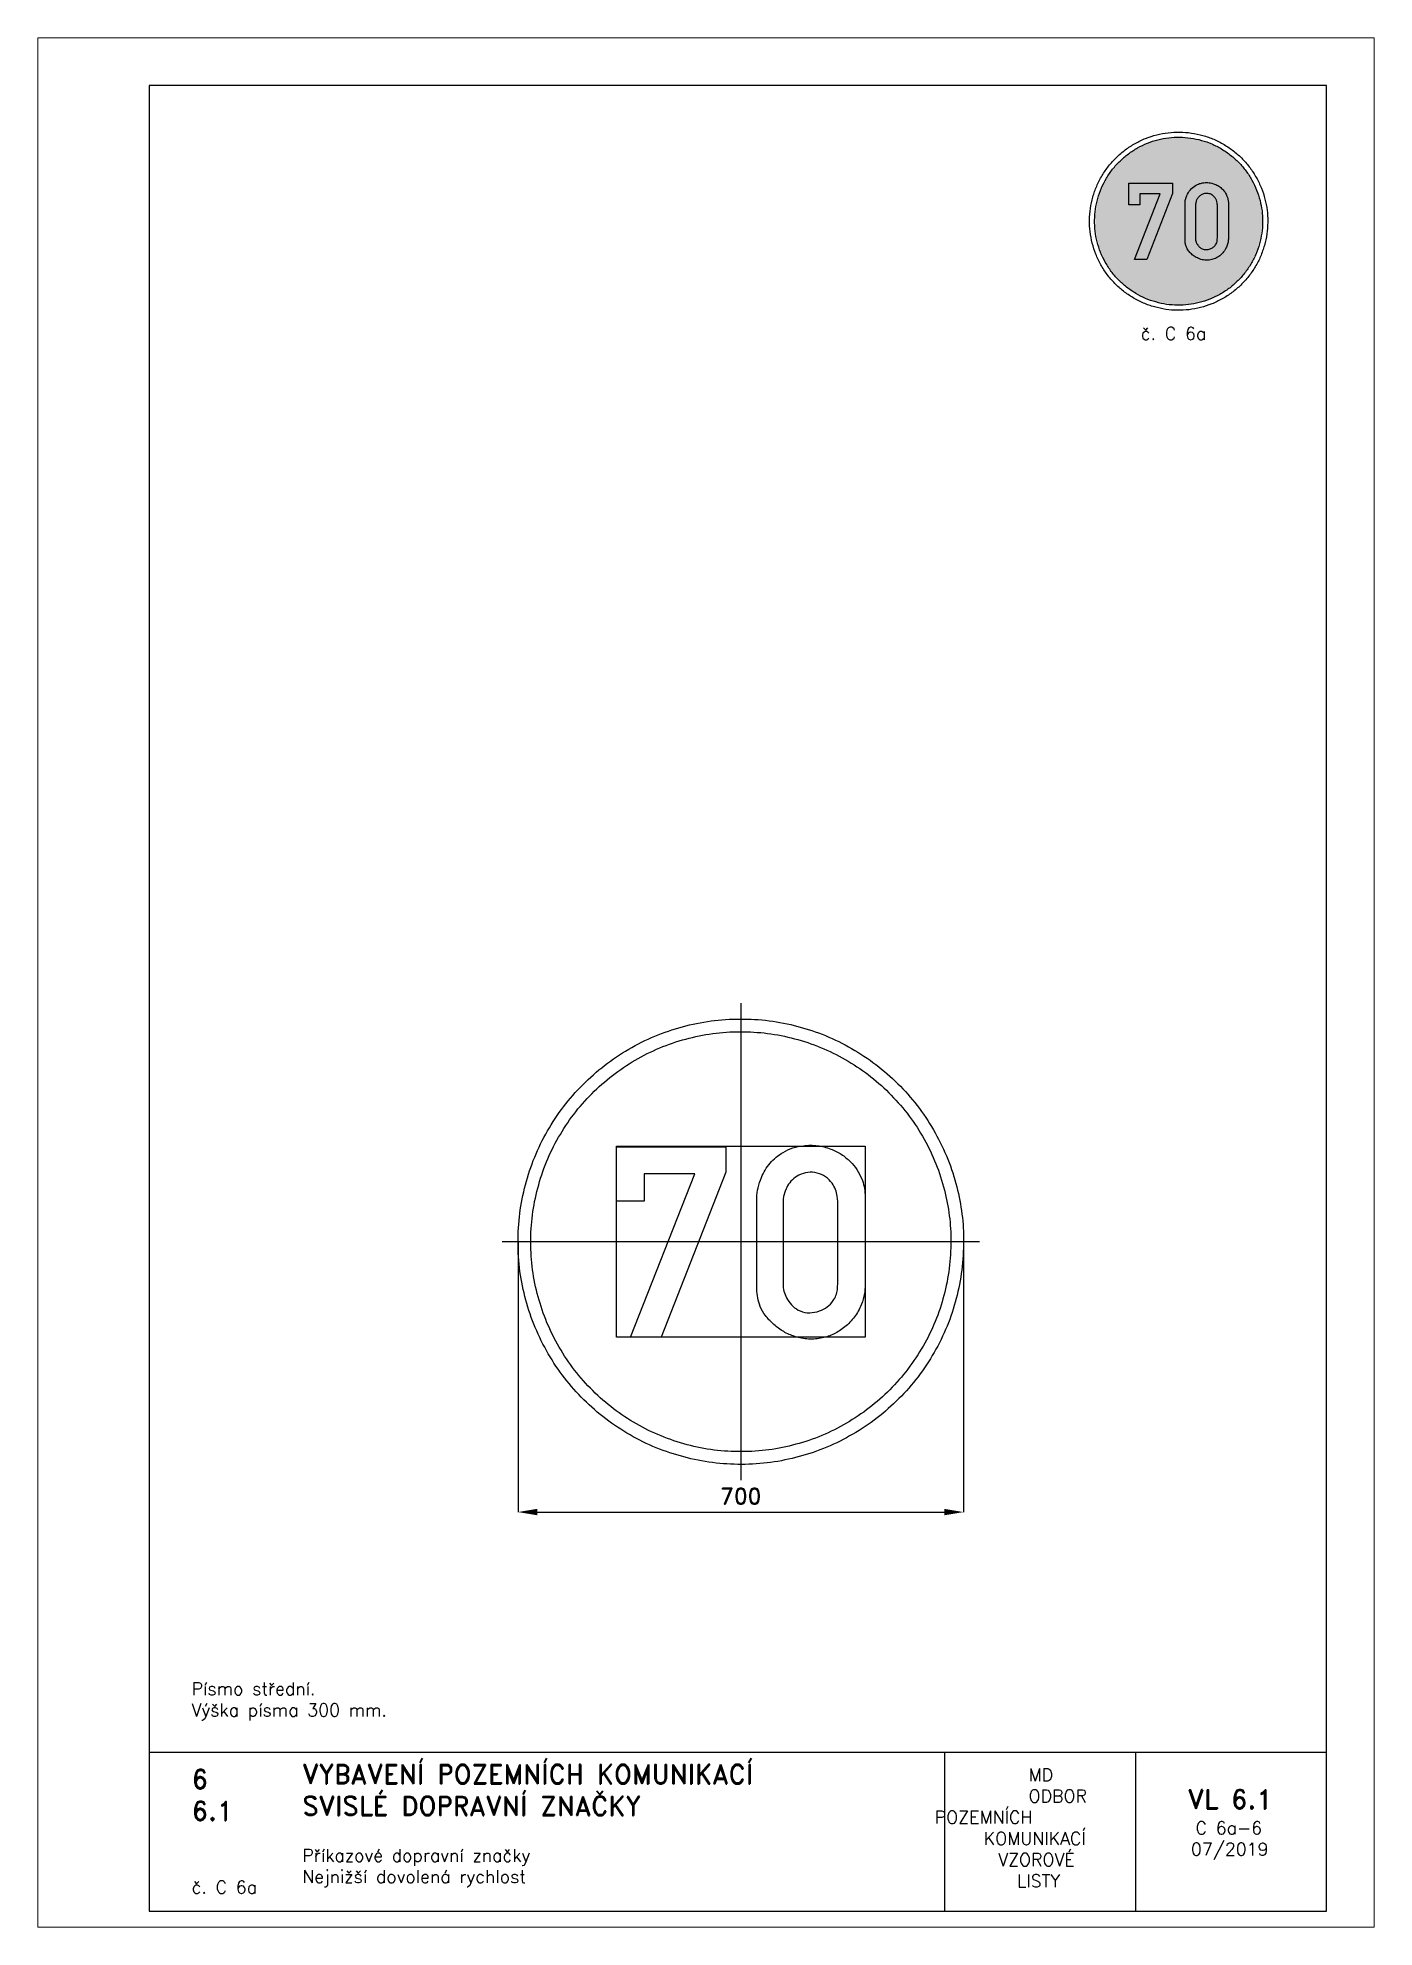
# Paper-space layout 'C 6a-6' of a CAD drawing. Header units: millimetres. Extents: x 0 to 210, y 0 to 297.
# The model-space entities are those that its viewports show. They can reach past a viewport. Long polylines and large blocks are cut down to what shows.
import ezdxf

# ---------------------------------------------------------------- set-up
doc = ezdxf.new("R2010")
doc.units = ezdxf.units.MM
doc.header["$LTSCALE"] = 5
doc.linetypes.add('ČERCHOVANÁX2', pattern=[2, 1, -0.5, 0, -0.5])
doc.linetypes.add('ČÁRKOVANÁX2', pattern=[1.5, 1, -0.5])
for name, color, linetype in [('Kóty', 2, 'Continuous'), ('Rozpiska', 7, 'Continuous'), ('Značka', 7, 'Continuous')]:
    doc.layers.add(name, color=color, linetype=linetype)
doc.layers.add('Rámeček', color=6, linetype='Continuous', plot=False)
doc.styles.get("Standard").update_dxf_attribs({"font": 'romand.shx', "height": 25})
doc.dimstyles.get("Standard").update_dxf_attribs({"dimtxt": 25, "dimasz": 30, "dimexe": 0.18, "dimexo": 0.0625, "dimgap": 12.5, "dimtad": 1, "dimdec": 0, "dimzin": 0, "dimdsep": 46, "dimtxsty": 'Standard', "dimcen": 0.09, "dimadec": 0, "dimazin": 0, "dimtfac": 1, "dimtdec": 0, "dimtofl": 0, "dimtmove": 0, "dimatfit": 3, "dimfxl": 1, "dimtolj": 1, "dimtzin": 0, "dimarcsym": 0})

psp = doc.layouts.new('C 6a-6')

# ---------------------------------------------------------------- texts
at = {"layer": 'Rozpiska', "color": 7, "attachment_point": 1}
for s, width, heights, insert, char_height in [('\\pi8.03909;{\\C6;č. C 6a}', 27.9829, [2.67], (165.28, 251.51), 2), ('Písmo střední.\\PVýška písma 300 mm. {\\H1.83333x; }', 155.5011, [0], (24.17, 38.48), 2), ('6', 149.0422, [0], (24.17, 24.77), 3), ('{\\C6;VYBAVENÍ POZEMNÍCH KOMUNIKACÍ\\P}SVISLÉ DOPRAVNÍ ZNAČKY{\\H1.34524x; }', 149.0422, [0], (41.56, 25.56), 3), ('\\pi14.7414;{\\C6;MD\\P\\pi2.36044;}ODBOR POZEMNÍCH{\\H1.57143x; }\\P\\pi7.69378;KOMUNIKACÍ{\\H1.5x; }\\P\\pi9.97949;{\\C6;VZOROVÉ\\H1.47619x; \\H0.67742x;\\P\\pi12.93187;LISTY\\H1.26984x; }', 33.1018, [0], (140.95, 24.95), 2), ('\\pi1.03113;{\\H1.5x;\\C6;VL 6.1\\P\\pi2.26919;\\H0.66667x;C 6a-6\\H1.66666x; \\H0.6x;\\P\\pi1.5549;07/2019\\H1.80159x; }', 16.0623, [0], (179.66, 21.61), 2), ('6.1', 149.0422, [0], (24.17, 19.78), 3), ('{\\C6;Příkazové dopravní značky\\P}Nejnižší dovolená rychlost{\\H1.83333x; }', 149.0422, [0], (41.56, 12.29), 2), ('{\\C6;č. C 6a}', 18.3305, [2.67], (24.17, 7.29), 2)]:
    psp.add_mtext_dynamic_manual_height_columns(s, width=width, gutter_width=100, heights=heights, dxfattribs=dict(at, insert=insert, char_height=char_height))

msp = doc.modelspace()

# ---------------------------------------------------------------- blocks, each defined once
blk = doc.blocks.new('*D1')
at = {"layer": 'Defpoints', "color": 0, "transparency": 16777216}
for p in [(-350, 0), (350, -1.1), (350, -425)]:
    blk.add_point(p, dxfattribs=at)
at = {"layer": 'Kóty', "color": 0, "lineweight": -2, "transparency": 16777216}
for p, q in [((-350, -0.1), (-350, -425.2)), ((350, -1.2), (350, -425.2)), ((-320, -425), (320, -425))]:
    blk.add_line(p, q, dxfattribs=at)
at = {"layer": 'Kóty', "color": 0, "transparency": 16777216}
for points in [[(-320, -420), (-320, -430), (-350, -425)], [(320, -420), (320, -430), (350, -425)]]:
    blk.add_solid(points, dxfattribs=at)
at = {"layer": 'Kóty', "color": 0, "transparency": 16777216, "insert": (0, -400), "char_height": 25, "attachment_point": 5}
blk.add_mtext('\\A1;700', dxfattribs=at)

# ---------------------------------------------------------------- dimensions: what is measured, and where the dimension line sits
at = {"layer": 'Kóty'}
dim = msp.add_linear_dim(base=(349.995, -424.973), p1=(-350.0289, 0), p2=(349.995, -1.1455), dimstyle='Standard', dxfattribs=at)
dim.commit()
dim.dimension.update_dxf_attribs({"geometry": '*D1', "text_midpoint": (-0.017, -399.973)})

# ---------------------------------------------------------------- linework, layer by layer
at = {"layer": 'Značka', "color": 6, "linetype": 'ČERCHOVANÁX2', "lineweight": 25, "ltscale": 5}
for p, q in [((0, 375), (0, -375)), ((375, 0), (-375, 0))]:
    msp.add_line(p, q, dxfattribs=at)
at = {"layer": 'Značka', "color": 5}
for points in [[(350, 0), (349.99, -2.291), (349.97, -4.581, -0.0321663), (346.49, -50.208, -0.0357215), (336.86, -95.004, -0.0366629), (321.83, -138.262, -0.0347537), (300.79, -178.953, -0.0340378), (274.96, -216.774, -0.0344521), (244.23, -250.7057, -0.03456), (209.51, -280.5629, -0.0344272), (171.02, -305.3736, -0.0343885), (129.75, -325.2231, -0.0344186), (86.15, -339.2308, -0.034423), (41.16, -347.7241, -0.0344168), (-4.58, -349.97, -0.0344158), (-50.24, -346.5273, -0.0344163), (-95, -336.8593, -0.0344176), (-138.22, -321.7156, -0.034417), (-178.95, -300.7922, -0.0344169), (-216.78, -274.9795, -0.0344155), (-250.706, -244.227, -0.0344176), (-280.56, -209.504, -0.034417), (-305.374, -171.017, -0.0344152), (-325.224, -129.751, -0.0344154), (-339.231, -86.154, -0.0344167), (-347.724, -41.156, -0.0344172), (-349.97, 4.581, -0.0344173), (-346.527, 50.244, -0.0344183), (-336.859, 95.004, -0.0344154), (-321.716, 138.22, -0.0344157), (-300.792, 178.953, -0.0344166), (-274.979, 216.776, -0.0344159), (-244.227, 250.706, -0.0344181), (-209.5, 280.56, -0.0344174), (-171.02, 305.374, -0.0344136), (-129.75, 325.224, -0.0344152), (-86.15, 339.231, -0.0344157), (-41.16, 347.724, -0.034416), (4.58, 349.97, -0.0344175), (50.24, 346.527, -0.0344181), (95, 336.859, -0.034416), (138.22, 321.715, -0.0344165), (178.95, 300.792, -0.0344151), (216.77, 274.98, -0.0344044), (250.71, 244.227, -0.0344137), (280.57, 209.501, -0.0344845), (305.37, 171.017, -0.0344151), (325.2, 129.763, -0.0340739), (339.23, 86.154, -0.0327932), (347.51, 43.384, -0.0342652), (350, 0)], [(330, 0), (329.99, -2.16), (329.97, -4.32, -0.0321704), (326.69, -47.339, -0.0357246), (317.61, -89.575, -0.0366679), (303.44, -130.361, -0.0347561), (283.6, -168.727, -0.0340394), (259.25, -204.387, -0.0344529), (230.27, -236.38, -0.0345589), (197.54, -264.5307, -0.0344254), (161.24, -287.9237, -0.0343884), (122.33, -306.6389, -0.0344174), (81.23, -319.8462, -0.0344235), (38.8, -327.8541, -0.0344169), (-4.32, -329.9717, -0.0344158), (-47.37, -326.7258, -0.0344166), (-89.58, -317.6102, -0.0344167), (-130.32, -303.3319, -0.0344173), (-168.73, -283.6041, -0.034418), (-204.39, -259.2663, -0.0344168), (-236.38, -230.271, -0.0344172), (-264.528, -197.532, -0.0344153), (-287.924, -161.245, -0.0344161), (-306.639, -122.337, -0.0344172), (-319.846, -81.231, -0.0344163), (-327.854, -38.804, -0.0344151), (-329.972, 4.32, -0.0344158), (-326.726, 47.373, -0.0344158), (-317.61, 89.575, -0.0344181), (-303.332, 130.322, -0.0344155), (-283.604, 168.727, -0.0344164), (-259.266, 204.389, -0.0344177), (-230.27, 236.38, -0.0344184), (-197.53, 264.528, -0.0344153), (-161.24, 287.924, -0.0344176), (-122.34, 306.639, -0.0344177), (-81.23, 319.846, -0.034418), (-38.8, 327.854, -0.0344164), (4.32, 329.972, -0.0344175), (47.37, 326.726, -0.0344163), (89.58, 317.61, -0.0344148), (130.32, 303.332, -0.0344174), (168.73, 283.604, -0.0344175), (204.39, 259.267, -0.0344082), (236.38, 230.271, -0.0344144), (264.53, 197.529, -0.0344857), (287.92, 161.245, -0.0344188), (306.62, 122.348, -0.0340729), (319.85, 81.231, -0.0327889), (327.65, 40.905, -0.0342678), (330, 0)], [(25.13, 63.125), (25.1, 65.813), (25.13, 68.5, -0.0490493), (27.09, 84.905, -0.0499797), (32.28, 100.75, -0.0795526), (46.06, 123.387, -0.0890955), (66.31, 140.156, -0.0597802), (81.81, 147.33, -0.052019), (98.56, 150.906, -0.0620177), (120.41, 150.934, -0.0644964), (141.53, 145.531, -0.0554423), (157.86, 137.362, -0.0554658), (172, 125.813, -0.0511153), (182.38, 113.33, -0.0548841), (189.91, 98.969, -0.0452565), (193.74, 86.644, -0.0459833), (195.28, 73.875), (195.35, 69.406), (195.28, 64.938), (195.28, -65.812), (195.31, -68.5), (195.28, -71.187, -0.0518055), (193.26, -86.736, -0.0496882), (188.13, -101.656, -0.0667841), (176.95, -120.433, -0.0659158), (161.25, -135.656, -0.0611122), (144.34, -145.971, -0.0641492), (125.44, -151.781, -0.0696608), (103.68, -152.94, -0.0674536), (82.44, -148.219, -0.0568011), (65.3, -140.108, -0.0495954), (50.19, -128.5, -0.0480428), (38.76, -116.121, -0.065884), (30.5, -101.656, -0.0547746), (26.52, -88.503, -0.0423539), (25.13, -74.781), (25.07, -70.29), (25.13, -65.812), (25.13, 63.125)], [(66.31, 63.125), (66.31, -65.812), (66.29, -67.611), (66.31, -69.406, 0.0738544), (68.41, -80.513, 0.0595339), (73.47, -90.906, 0.070728), (81.97, -101.593, 0.0945954), (93.19, -108.812, 0.108399), (108.19, -111.776, 0.0875564), (123.63, -108.812, 0.0781617), (135.82, -102.471, 0.0881662), (145.13, -92.687, 0.0617554), (149.49, -84.514, 0.0611545), (151.75, -75.562), (152.18, -70.698), (152.28, -65.812), (152.28, 63.125), (152, 67.368), (151.53, 71.594, 0.0582864), (148.7, 82.149, 0.0647146), (143.34, 91.781, 0.0880844), (133.16, 102.024, 0.0978912), (120.06, 107.906, 0.0998442), (105.47, 108.824, 0.0882705), (91.41, 104.344, 0.0741789), (81.06, 97.315, 0.075698), (73.31, 87.656), (69.45, 79.542), (67.25, 70.844), (66.71, 66.991), (66.31, 63.125)]]:
    msp.add_lwpolyline(points, format="xyb", dxfattribs=at)
at = {"layer": 'Značka', "color": 6, "linetype": 'ČÁRKOVANÁX2', "ltscale": 2.5}
msp.add_lwpolyline([(-195.22, -150), (-195.22, 150), (195.22, 150), (195.22, -150), (-195.22, -150)], dxfattribs=at)
at = {"layer": 'Značka', "color": 5}
msp.add_lwpolyline([(-173.47, -149.969), (-72.16, 106.906), (-152.06, 106.906), (-152.06, 63.969), (-195.16, 63.969), (-195.16, 149.344), (-23.62, 149.344), (-23.62, 109.281), (-125.41, -149.969), (-173.47, -149.969)], dxfattribs=at)

msp.set_redraw_order([(e.dxf.handle, doc.entitydb.next_handle()) for e in msp.query("TEXT MTEXT ATTDEF DIMENSION ARC_DIMENSION")])  # texts and dimensions are drawn at this point

# ---------------------------------------------------------------- hatches: boundary and pattern name
at = {"layer": 'Značka'}
h = psp.add_hatch(color=170, dxfattribs=at)
h.dxf.hatch_style = 1
edge = h.paths.add_edge_path()
edge.add_line((192.47, 268.17), (192.47, 268.09))
edge.add_line((192.47, 268.09), (192.47, 268))
edge.add_arc((179.04, 268.16), 13.43, 351.955, 359.3248, ccw=False)
edge.add_arc((180.34, 267.97), 12.11, 343.7757, 351.9584, ccw=False)
edge.add_arc((180.57, 267.63), 11.8, 336.6438, 345.0394, ccw=False)
edge.add_arc((179.98, 267.89), 12.45, 328.6751, 336.6357, ccw=False)
edge.add_arc((179.66, 267.86), 12.7, 321.7749, 329.5716, ccw=False)
edge.add_arc((179.78, 267.76), 12.55, 313.8837, 321.7742, ccw=False)
edge.add_arc((179.69, 267.61), 12.5, 306.739, 314.6579, ccw=False)
edge.add_arc((179.66, 267.65), 12.56, 298.8627, 306.75, ccw=False)
edge.add_arc((179.5, 267.58), 12.57, 291.7417, 299.6207, ccw=False)
edge.add_arc((179.51, 267.57), 12.56, 283.8719, 291.7572, ccw=False)
edge.add_arc((179.34, 267.53), 12.56, 276.7449, 284.6308, ccw=False)
edge.add_arc((179.34, 267.53), 12.56, 268.8692, 276.7538, ccw=False)
edge.add_arc((179.18, 267.53), 12.56, 261.746, 269.6303, ccw=False)
edge.add_arc((179.17, 267.53), 12.56, 253.8712, 261.7561, ccw=False)
edge.add_arc((179.01, 267.58), 12.56, 246.7435, 254.6281, ccw=False)
edge.add_arc((179.01, 267.58), 12.56, 238.8718, 246.7572, ccw=False)
edge.add_arc((178.87, 267.66), 12.56, 231.7444, 239.6289, ccw=False)
edge.add_arc((178.87, 267.67), 12.56, 223.869, 231.7536, ccw=False)
edge.add_arc((178.75, 267.79), 12.56, 216.7482, 224.6317, ccw=False)
edge.add_arc((178.75, 267.78), 12.56, 208.8626, 216.7477, ccw=False)
edge.add_arc((178.67, 267.93), 12.56, 201.7509, 209.6368, ccw=False)
edge.add_arc((178.67, 267.94), 12.56, 193.874, 201.7571, ccw=False)
edge.add_arc((178.63, 268.09), 12.56, 186.7362, 194.6204, ccw=False)
edge.add_arc((178.63, 268.1), 12.56, 178.8723, 186.7566, ccw=False)
edge.add_arc((178.63, 268.27), 12.56, 171.7539, 179.6386, ccw=False)
edge.add_arc((178.63, 268.26), 12.56, 163.8641, 171.7473, ccw=False)
edge.add_arc((178.68, 268.42), 12.56, 156.7456, 164.6278, ccw=False)
edge.add_arc((178.67, 268.43), 12.56, 148.8668, 156.7508, ccw=False)
edge.add_arc((178.75, 268.58), 12.55, 141.7528, 149.6405, ccw=False)
edge.add_arc((178.76, 268.57), 12.56, 133.8641, 141.7509, ccw=False)
edge.add_arc((178.88, 268.69), 12.56, 126.7448, 134.6294, ccw=False)
edge.add_arc((178.88, 268.69), 12.56, 118.8753, 126.7585, ccw=False)
edge.add_arc((179.03, 268.77), 12.56, 111.745, 119.6284, ccw=False)
edge.add_arc((179.03, 268.77), 12.56, 103.8676, 111.7526, ccw=False)
edge.add_arc((179.19, 268.81), 12.56, 96.7456, 104.6303, ccw=False)
edge.add_arc((179.19, 268.81), 12.56, 88.8698, 96.7542, ccw=False)
edge.add_arc((179.36, 268.81), 12.56, 81.7457, 89.6304, ccw=False)
edge.add_arc((179.36, 268.81), 12.56, 73.8706, 81.7556, ccw=False)
edge.add_arc((179.52, 268.77), 12.56, 66.7437, 74.6286, ccw=False)
edge.add_arc((179.52, 268.76), 12.56, 58.8715, 66.7569, ccw=False)
edge.add_arc((179.67, 268.68), 12.56, 51.7457, 59.6293, ccw=False)
edge.add_arc((179.66, 268.67), 12.57, 43.871, 51.7502, ccw=False)
edge.add_arc((179.78, 268.56), 12.56, 36.7455, 44.6292, ccw=False)
edge.add_arc((179.81, 268.57), 12.53, 28.8566, 36.758, ccw=False)
edge.add_arc((179.87, 268.42), 12.56, 21.7346, 29.6179, ccw=False)
edge.add_arc((179.74, 268.37), 12.69, 13.9334, 21.7393, ccw=False)
edge.add_arc((179.93, 268.24), 12.54, 7.1925, 14.7018, ccw=False)
edge.add_arc((180.49, 268.31), 11.97, -0.6359, 7.212, ccw=False)
h = psp.add_hatch(color=255, dxfattribs=at)
h.dxf.hatch_style = 1
edge = h.paths.add_edge_path()
edge.add_line((180.27, 270.7), (180.27, 270.8))
edge.add_line((180.27, 270.8), (180.27, 270.91))
edge.add_arc((183.65, 270.84), 3.38, 167.5707, 178.803, ccw=False)
edge.add_arc((183.62, 270.85), 3.34, 156.1414, 167.5864, ccw=False)
edge.add_arc((183.66, 270.93), 3.35, 139.5726, 157.7664, ccw=False)
edge.add_arc((183.38, 271.19), 2.97, 119.4454, 139.8108, ccw=False)
edge.add_arc((183.42, 271.34), 2.87, 107.9944, 121.6787, ccw=False)
edge.add_arc((183.56, 270.93), 3.3, 96.0957, 108.0069, ccw=False)
edge.add_arc((183.65, 270.7), 3.54, 82.9758, 97.171, ccw=False)
edge.add_arc((183.67, 270.84), 3.39, 68.2696, 83.0307, ccw=False)
edge.add_arc((183.79, 270.89), 3.3, 57.077, 69.7704, ccw=False)
edge.add_arc((183.79, 270.89), 3.3, 44.41, 57.1088, ccw=False)
edge.add_arc((183.92, 270.93), 3.18, 33.8923, 45.5969, ccw=False)
edge.add_arc((184.1, 271.05), 2.96, 21.3867, 33.9526, ccw=False)
edge.add_arc((184.22, 271.04), 2.86, 12.0802, 22.4451, ccw=False)
edge.add_arc((184.28, 271.05), 2.8, 1.6113, 12.1425, ccw=False)
edge.add_line((187.08, 271.13), (187.08, 270.95))
edge.add_line((187.08, 270.95), (187.08, 270.77))
edge.add_line((187.08, 270.77), (187.08, 265.54))
edge.add_line((187.08, 265.54), (187.08, 265.43))
edge.add_line((187.08, 265.43), (187.08, 265.32))
edge.add_arc((184.04, 265.4), 3.03, 346.6669, 358.5292, ccw=False)
edge.add_arc((183.9, 265.43), 3.18, 335.3361, 346.7145, ccw=False)
edge.add_arc((183.77, 265.4), 3.29, 321.5885, 336.8716, ccw=False)
edge.add_arc((183.73, 265.42), 3.33, 306.5738, 321.6587, ccw=False)
edge.add_arc((183.7, 265.3), 3.25, 294.3887, 308.3772, ccw=False)
edge.add_arc((183.76, 265.15), 3.1, 279.7469, 294.4287, ccw=False)
edge.add_arc((183.68, 265.19), 3.14, 265.0792, 281.0185, ccw=False)
edge.add_arc((183.69, 265.28), 3.24, 249.7507, 265.1865, ccw=False)
edge.add_arc((183.64, 265.41), 3.35, 238.1736, 251.1775, ccw=False)
edge.add_arc((183.91, 265.84), 3.85, 226.7888, 238.1459, ccw=False)
edge.add_arc((183.62, 265.65), 3.52, 217.2164, 228.2185, ccw=False)
edge.add_arc((182.84, 265.06), 2.54, 202.189, 217.2667, ccw=False)
edge.add_arc((182.8, 265.09), 2.52, 190.565, 203.1059, ccw=False)
edge.add_arc((183.53, 265.23), 3.26, 180.9337, 190.6347, ccw=False)
edge.add_line((180.27, 265.18), (180.27, 265.36))
edge.add_line((180.27, 265.36), (180.27, 265.54))
edge.add_line((180.27, 265.54), (180.27, 270.7))
edge = h.paths.add_edge_path(flags=16)
edge.add_line((181.92, 270.7), (181.92, 265.54))
edge.add_line((181.92, 265.54), (181.92, 265.47))
edge.add_line((181.92, 265.47), (181.92, 265.4))
edge.add_arc((183.46, 265.46), 1.54, 182.2588, 199.1543)
edge.add_arc((183.84, 265.59), 1.95, 199.1458, 212.7739)
edge.add_arc((183.88, 265.52), 1.94, 210.4059, 226.5887)
edge.add_arc((183.53, 265.14), 1.42, 226.4349, 248.0503)
edge.add_arc((183.56, 265.13), 1.43, 246.4491, 271.1956)
edge.add_arc((183.57, 265.51), 1.81, 270.8591, 290.8745)
edge.add_arc((183.65, 265.5), 1.77, 288.5441, 306.4211)
edge.add_arc((183.78, 265.32), 1.54, 306.345, 326.4991)
edge.add_arc((183.84, 265.33), 1.51, 324.854, 338.9894)
edge.add_arc((183.83, 265.34), 1.52, 338.8322, 352.8304)
edge.add_line((185.34, 265.15), (185.35, 265.34))
edge.add_line((185.35, 265.34), (185.36, 265.54))
edge.add_line((185.36, 265.54), (185.36, 270.7))
edge.add_line((185.36, 270.7), (185.35, 270.87))
edge.add_line((185.35, 270.87), (185.33, 271.04))
edge.add_arc((183.47, 270.76), 1.88, 8.3375, 21.6807)
edge.add_arc((183.63, 270.83), 1.71, 21.6896, 36.5004)
edge.add_arc((183.64, 270.9), 1.65, 34.7555, 54.891)
edge.add_arc((183.74, 271.05), 1.48, 54.6377, 77.0014)
edge.add_arc((183.69, 271.06), 1.48, 74.9962, 97.8032)
edge.add_arc((183.71, 270.86), 1.68, 97.5848, 117.7626)
edge.add_arc((183.66, 270.82), 1.7, 115.6969, 132.6664)
edge.add_arc((183.62, 270.85), 1.65, 132.6, 149.9157)
edge.add_line((182.2, 271.68), (182.04, 271.35))
edge.add_line((182.04, 271.35), (181.96, 271.01))
edge.add_line((181.96, 271.01), (181.94, 270.85))
edge.add_line((181.94, 270.85), (181.92, 270.7))
h.paths.add_polyline_path([(172.33, 262.17), (176.38, 272.45), (173.18, 272.45), (173.18, 270.73), (171.46, 270.73), (171.46, 274.15), (178.32, 274.15), (178.32, 272.54), (174.25, 262.17)])

# ---------------------------------------------------------------- linework, layer by layer
at = {"layer": 'Rozpiska', "color": 7}
for p, q in [((17.5, 27.5), (202.5, 27.5)), ((142.5, 27.5), (142.5, 2.5)), ((172.5, 27.5), (172.5, 2.5))]:
    psp.add_line(p, q, dxfattribs=at)
psp.add_lwpolyline([(17.5, 2.5), (202.5, 2.5), (202.5, 289.5), (17.5, 289.5)], close=True, dxfattribs=at)
at = {"layer": 'Značka', "color": 7}
psp.add_lwpolyline([(193.27, 268.17), (193.27, 268.08), (193.27, 267.99, -0.032166), (193.13, 266.16, -0.035716), (192.74, 264.37, -0.036678), (192.14, 262.64, -0.034749), (191.3, 261.01, -0.034033), (190.27, 259.5, -0.034458), (189.04, 258.14, -0.034562), (187.65, 256.95, -0.03442), (186.11, 255.96, -0.034386), (184.46, 255.16, -0.03442), (182.71, 254.6, -0.034425), (180.91, 254.26, -0.034417), (179.08, 254.17, -0.034416), (177.26, 254.31, -0.034414), (175.47, 254.7, -0.034419), (173.74, 255.3, -0.034421), (172.11, 256.14, -0.034414), (170.6, 257.17, -0.034421), (169.24, 258.4, -0.034427), (168.04, 259.79, -0.03443), (167.05, 261.33, -0.034418), (166.26, 262.98, -0.034406), (165.7, 264.73, -0.034411), (165.36, 266.53, -0.034413), (165.27, 268.36, -0.034408), (165.41, 270.18, -0.034407), (165.79, 271.97, -0.034408), (166.4, 273.7, -0.034412), (167.24, 275.33, -0.034421), (168.27, 276.84, -0.034416), (169.5, 278.2, -0.034425), (170.89, 279.39, -0.03441), (172.43, 280.39, -0.034413), (174.08, 281.18, -0.034417), (175.82, 281.74, -0.034413), (177.62, 282.08, -0.034416), (179.45, 282.17, -0.034416), (181.28, 282.03, -0.034416), (183.07, 281.65, -0.034415), (184.8, 281.04, -0.034421), (186.42, 280.2, -0.034415), (187.94, 279.17, -0.034406), (189.3, 277.94, -0.034411), (190.49, 276.55, -0.034478), (191.48, 275.01, -0.034418), (192.27, 273.36, -0.034082), (192.84, 271.62, -0.032796), (193.17, 269.91, -0.034254), (193.27, 268.17)], format="xyb", dxfattribs=at)
at = {"layer": 'Značka', "color": 170}
psp.add_lwpolyline([(192.47, 268.17), (192.47, 268.09), (192.47, 268, -0.032168), (192.33, 266.28, -0.035719), (191.97, 264.59, -0.036649), (191.4, 262.96, -0.034748), (190.61, 261.42, -0.034032), (189.64, 260, -0.034443), (188.48, 258.72, -0.034566), (187.17, 257.59, -0.034429), (185.72, 256.66, -0.034392), (184.16, 255.91, -0.03442), (182.52, 255.38, -0.034423), (180.82, 255.06, -0.034417), (179.09, 254.97, -0.034415), (177.37, 255.1, -0.034418), (175.68, 255.47, -0.034417), (174.05, 256.04, -0.03442), (172.52, 256.83, -0.034416), (171.09, 257.8, -0.034417), (169.81, 258.96, -0.034412), (168.69, 260.27, -0.034419), (167.75, 261.72, -0.034423), (167, 263.28, -0.03441), (166.47, 264.92, -0.034415), (166.15, 266.62, -0.034415), (166.07, 268.34, -0.034417), (166.2, 270.07, -0.03441), (166.56, 271.76, -0.034406), (167.13, 273.39, -0.034414), (167.92, 274.92, -0.03443), (168.9, 276.35, -0.034426), (170.06, 277.63, -0.034417), (171.37, 278.75, -0.034411), (172.82, 279.69, -0.034412), (174.37, 280.44, -0.034418), (176.02, 280.97, -0.034417), (177.71, 281.29, -0.034416), (179.44, 281.37, -0.034417), (181.16, 281.24, -0.034418), (182.85, 280.88, -0.034418), (184.48, 280.31, -0.03442), (186.02, 279.52, -0.034412), (187.44, 278.54, -0.034393), (188.72, 277.38, -0.034412), (189.85, 276.07, -0.03449), (190.78, 274.62, -0.034411), (191.53, 273.07, -0.034073), (192.06, 271.42, -0.032777), (192.37, 269.81, -0.034256), (192.47, 268.17)], format="xyb", dxfattribs=at)
at = {"layer": 'Značka', "color": 255}
psp.add_lwpolyline([(172.33, 262.17), (176.38, 272.45), (173.18, 272.45), (173.18, 270.73), (171.46, 270.73), (171.46, 274.15), (178.32, 274.15), (178.32, 272.54), (174.25, 262.17), (172.33, 262.17)], dxfattribs=at)
for points in [[(180.27, 270.7), (180.27, 270.8), (180.27, 270.91, -0.049049), (180.35, 271.57, -0.04998), (180.56, 272.2, -0.079553), (181.11, 273.11, -0.089096), (181.92, 273.78, -0.05978), (182.54, 274.07, -0.052019), (183.21, 274.21, -0.062018), (184.08, 274.21, -0.064496), (184.93, 273.99, -0.055442), (185.58, 273.67, -0.055466), (186.15, 273.2, -0.051115), (186.56, 272.71, -0.054884), (186.86, 272.13, -0.045256), (187.02, 271.64, -0.045983), (187.08, 271.13), (187.08, 270.95), (187.08, 270.77), (187.08, 265.54), (187.08, 265.43), (187.08, 265.32, -0.051805), (187, 264.7, -0.049688), (186.79, 264.11, -0.066784), (186.34, 263.35, -0.065916), (185.72, 262.75, -0.061112), (185.04, 262.33, -0.064149), (184.28, 262.1, -0.069661), (183.41, 262.05, -0.067454), (182.56, 262.24, -0.056801), (181.88, 262.57, -0.049595), (181.27, 263.03, -0.048043), (180.82, 263.53, -0.065884), (180.49, 264.11, -0.054775), (180.33, 264.63, -0.042354), (180.27, 265.18), (180.27, 265.36), (180.27, 265.54), (180.27, 270.7)], [(181.92, 270.7), (181.92, 265.54), (181.92, 265.47), (181.92, 265.4, 0.073854), (182, 264.95, 0.059534), (182.21, 264.54, 0.070728), (182.55, 264.11, 0.094595), (182.99, 263.82, 0.108399), (183.59, 263.7, 0.087556), (184.21, 263.82, 0.078162), (184.7, 264.07, 0.088166), (185.07, 264.46, 0.061755), (185.25, 264.79, 0.061154), (185.34, 265.15), (185.35, 265.34), (185.36, 265.54), (185.36, 270.7), (185.35, 270.87), (185.33, 271.04, 0.058286), (185.21, 271.46, 0.064715), (185, 271.84, 0.088084), (184.59, 272.25, 0.097891), (184.07, 272.49, 0.099844), (183.49, 272.53, 0.088271), (182.92, 272.35, 0.074179), (182.51, 272.06, 0.075698), (182.2, 271.68), (182.04, 271.35), (181.96, 271.01), (181.94, 270.85), (181.92, 270.7)]]:
    psp.add_lwpolyline(points, format="xyb", dxfattribs=at)

psp.set_redraw_order([(e.dxf.handle, doc.entitydb.next_handle()) for e in psp.query("TEXT MTEXT ATTDEF DIMENSION ARC_DIMENSION")])  # texts and dimensions are drawn at this point

# ---------------------------------------------------------------- viewports
at = {"layer": 'Rámeček'}
psp.add_viewport(center=(105, 148.5), size=(210, 297), view_center_point=(-54.715, 407.4313), view_height=2970.00001, dxfattribs=at)

doc.saveas('drawing.dxf')
